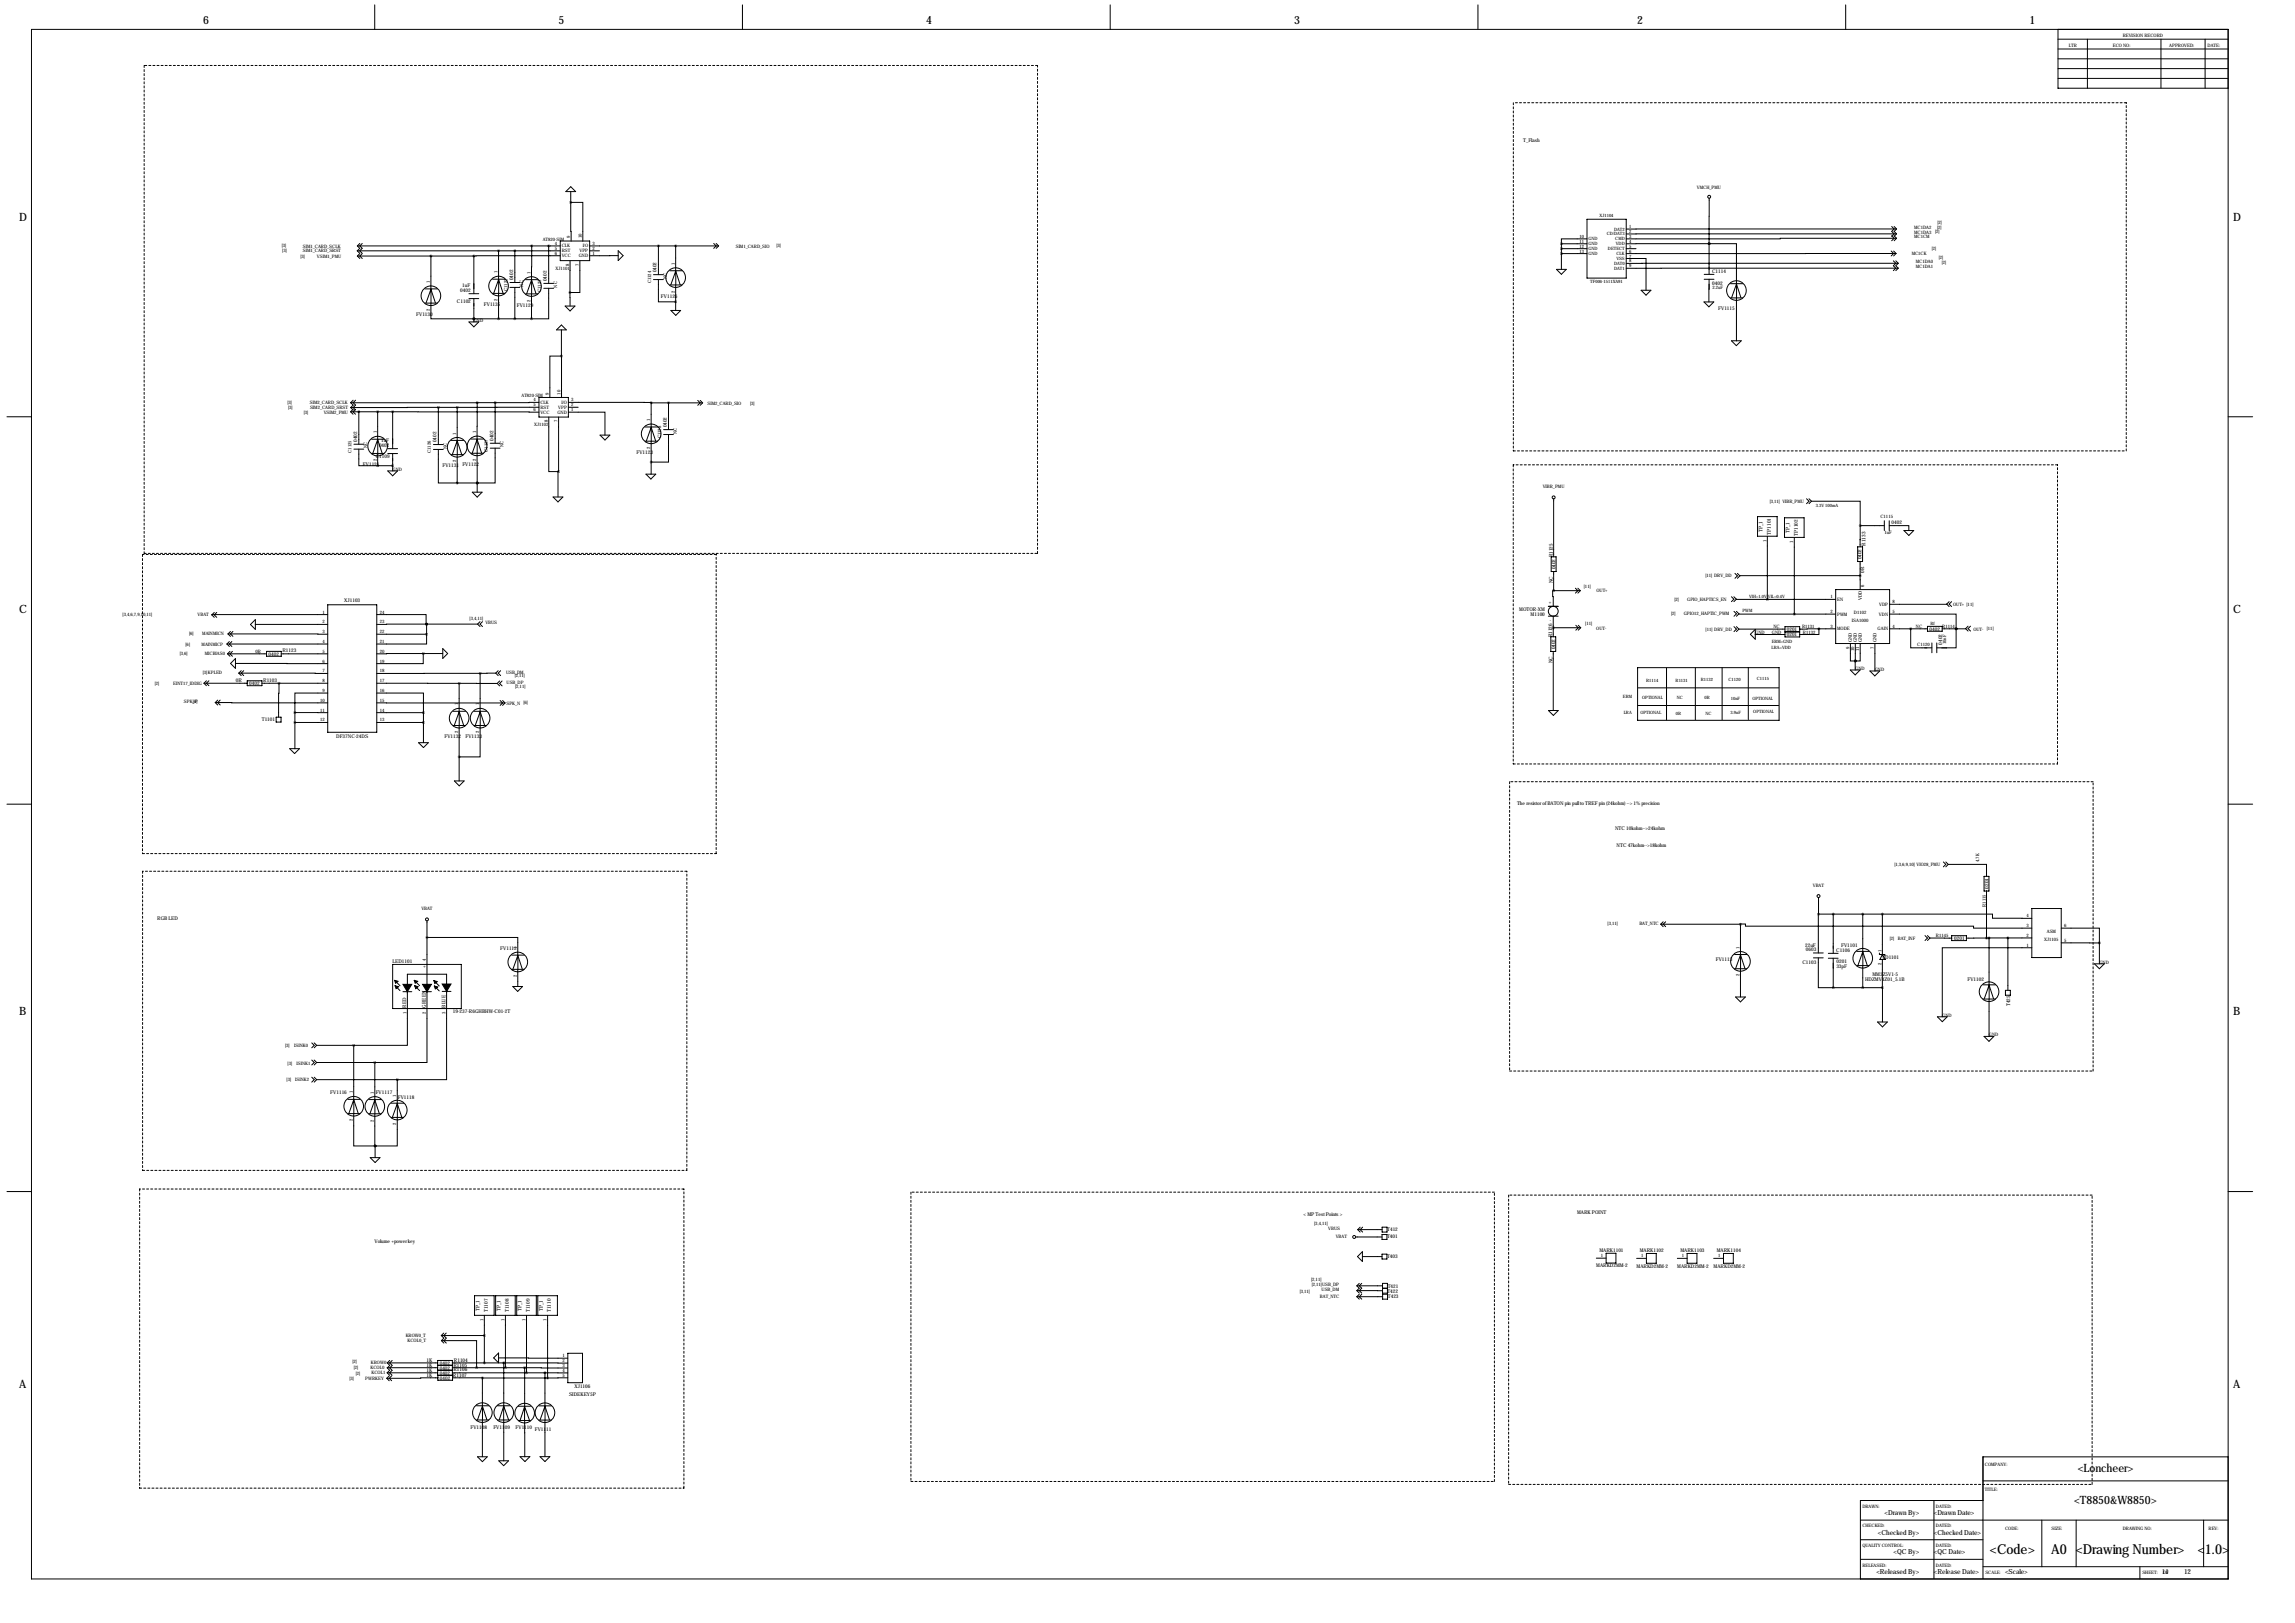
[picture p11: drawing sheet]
<svg xmlns="http://www.w3.org/2000/svg" width="1189mm" height="841mm" viewBox="0 0 1189 841" stroke-linecap="round" stroke-linejoin="round" font-family="sans-serif">
<defs><g id="words">
<g font-size="7.1">
<text x="1031" y="805">&lt;Code&gt;</text>
<text x="1063" y="805">A0 &lt;Drawing Number&gt;</text>
<text x="1138" y="805">&lt;1.0&gt;</text>
</g>
<g font-size="5.9">
<text x="105" y="13">6</text>
<text x="289" y="13">5</text>
<text x="480" y="13">4</text>
<text x="670" y="13">3</text>
<text x="848" y="13">2</text>
<text x="1051" y="13">1</text>
<text x="10" y="114">D</text>
<text x="1157" y="114">D</text>
<text x="10" y="317">C</text>
<text x="1157" y="317">C</text>
<text x="10" y="526">B</text>
<text x="1157" y="526">B</text>
<text x="10" y="719">A</text>
<text x="1157" y="719">A</text>
<text x="1076" y="763">&lt;Loncheer&gt;</text>
<text x="1074" y="779">&lt;T8850&amp;W8850&gt;</text>
</g>
<g font-size="3.6">
<text x="976" y="785">&lt;Drawn By&gt;</text>
<text x="1002" y="785">&lt;Drawn Date&gt;</text>
<text x="973" y="795">&lt;Checked By&gt;</text>
<text x="1002" y="795">&lt;Checked Date&gt;</text>
<text x="981" y="805">&lt;QC By&gt;</text>
<text x="1002" y="805">&lt;QC Date&gt;</text>
<text x="972" y="815">&lt;Released By&gt;</text>
<text x="1002" y="815">&lt;Release Date&gt;</text>
<text x="1039" y="815">&lt;Scale&gt;</text>
<text x="1120" y="815">11</text>
<text x="1131" y="815">12</text>
</g>
<g font-size="2.6">
<text x="789" y="74">T_Flash</text>
<text x="340" y="141" transform="rotate(-90 340 141)">0402</text>
<text x="887" y="141">C1114</text>
<text x="239" y="149">1uF</text>
<text x="266" y="145" transform="rotate(-90 266 145)">0402</text>
<text x="283" y="146" transform="rotate(-90 283 146)">0402</text>
<text x="887" y="148">0402</text>
<text x="238" y="151">0402</text>
<text x="342" y="154">FV1126</text>
<text x="237" y="157">C1102</text>
<text x="251" y="159">FV1135</text>
<text x="268" y="159">FV1129</text>
<text x="890" y="161">FV1115</text>
<text x="216" y="164">FV1130</text>
<text x="345" y="221" transform="rotate(-90 345 221)">0402</text>
<text x="185" y="229" transform="rotate(-90 185 229)">0402</text>
<text x="196" y="231">0402</text>
<text x="197" y="229">1uF</text>
<text x="226" y="229" transform="rotate(-90 226 229)">0402</text>
<text x="256" y="228" transform="rotate(-90 256 228)">0402</text>
<text x="195" y="237">C1109</text>
<text x="330" y="235">FV1123</text>
<text x="188" y="241">FV1121</text>
<text x="229" y="242">FV1131</text>
<text x="240" y="241">FV1122</text>
<text x="913" y="276" transform="rotate(-90 913 276)">TP_1</text>
<text x="980" y="271">0402</text>
<text x="917" y="277" transform="rotate(-90 917 277)">TP1101</text>
<text x="927" y="276" transform="rotate(-90 927 276)">TP_1</text>
<text x="931" y="278" transform="rotate(-90 931 278)">TP1102</text>
<text x="966" y="283" transform="rotate(-90 966 283)">R1133</text>
<text x="804" y="289" transform="rotate(-90 804 289)">R1125</text>
<text x="964" y="290" transform="rotate(-90 964 290)">0402</text>
<text x="806" y="295" transform="rotate(-90 806 295)">0402</text>
<text x="966" y="297" transform="rotate(-90 966 297)">0R</text>
<text x="804" y="302" transform="rotate(-90 804 302)">NC</text>
<text x="178" y="312">XJ1103</text>
<text x="787" y="316">MOTOR-XM</text>
<text x="802" y="313">+</text>
<text x="793" y="319">M1100</text>
<text x="803" y="322">-</text>
<text x="926" y="327">0201</text>
<text x="926" y="330">0201</text>
<text x="1000" y="327">0402</text>
<text x="804" y="330" transform="rotate(-90 804 330)">R1126</text>
<text x="1006" y="334" transform="rotate(-90 1006 334)">0402</text>
<text x="139" y="340">0402</text>
<text x="146" y="338">R1123</text>
<text x="806" y="336" transform="rotate(-90 806 336)">0402</text>
<text x="804" y="344" transform="rotate(-90 804 344)">NC</text>
<text x="122" y="354">0R</text>
<text x="136" y="353">R1103</text>
<text x="129" y="355">0402</text>
<text x="136" y="373">T1101</text>
<text x="174" y="382">DF37NC-24DS</text>
<text x="230" y="382">FV1132</text>
<text x="241" y="382">FV1133</text>
<text x="786" y="417">The resistor of BATON pin pull to TREF pin (24kohm) --&gt; 1% precision</text>
<text x="837" y="430">NTC 10kohm--&gt;24kohm</text>
<text x="837" y="439">NTC 47kohm--&gt;18kohm</text>
<text x="1030" y="460" transform="rotate(-90 1030 460)">0201</text>
<text x="81" y="477">RGB LED</text>
<text x="935" y="490">22uF</text>
<text x="954" y="491">FV1101</text>
<text x="1012" y="487">0201</text>
<text x="259" y="492">FV1112</text>
<text x="889" y="498">FV1113</text>
<text x="935" y="493">0603</text>
<text x="951" y="493">C1106</text>
<text x="975" y="497">VD1101</text>
<text x="203" y="499">LED1101</text>
<text x="221" y="501" transform="rotate(-90 221 501)">+</text>
<text x="934" y="499">C1103</text>
<text x="951" y="501">33pF</text>
<text x="951" y="499">0201</text>
<text x="966" y="508">HDZMV4Z01_5.1B</text>
<text x="970" y="506">MM3Z5V1-5</text>
<text x="1019" y="508">FV1102</text>
<text x="210" y="522" transform="rotate(-90 210 522)">RED</text>
<text x="221" y="522" transform="rotate(-90 221 522)">GREEN</text>
<text x="231" y="522" transform="rotate(-90 231 522)">BLUE</text>
<text x="1041" y="521" transform="rotate(-90 1041 521)">T425</text>
<text x="235" y="525">19-237-R6GHBHW-C01-2T</text>
<text x="171" y="567">FV1116</text>
<text x="195" y="567">FV1117</text>
<text x="206" y="569">FV1118</text>
<text x="675" y="630">&lt; MP Test Points &gt;</text>
<text x="817" y="629">MARK POINT</text>
<text x="719" y="641">T401</text>
<text x="719" y="638">T412</text>
<text x="194" y="644">Volume +power key</text>
<text x="719" y="652">T403</text>
<text x="829" y="649">MARK1101</text>
<text x="849" y="649">MARK1102</text>
<text x="870" y="649">MARK1103</text>
<text x="889" y="649">MARK1104</text>
<text x="827" y="656">MARKD2MM-2</text>
<text x="848" y="657">MARKD2MM-2</text>
<text x="869" y="657">MARKD2MM-2</text>
<text x="888" y="657">MARKD2MM-2</text>
<text x="719" y="670">T422</text>
<text x="719" y="667">T421</text>
<text x="719" y="672">T423</text>
<text x="248" y="679" transform="rotate(-90 248 679)">TP_1</text>
<text x="253" y="680" transform="rotate(-90 253 680)">T1107</text>
<text x="259" y="679" transform="rotate(-90 259 679)">TP_1</text>
<text x="264" y="680" transform="rotate(-90 264 680)">T1108</text>
<text x="270" y="679" transform="rotate(-90 270 679)">TP_1</text>
<text x="275" y="680" transform="rotate(-90 275 680)">T1109</text>
<text x="281" y="679" transform="rotate(-90 281 679)">TP_1</text>
<text x="285" y="680" transform="rotate(-90 285 680)">T1110</text>
<text x="221" y="706">1K</text>
<text x="228" y="707">0402</text>
<text x="235" y="705">R1104</text>
<text x="221" y="711">1K</text>
<text x="221" y="708">1K</text>
<text x="221" y="713">1K</text>
<text x="228" y="712">0402</text>
<text x="228" y="709">0402</text>
<text x="235" y="713">R1107</text>
<text x="235" y="710">R1106</text>
<text x="235" y="708">R1105</text>
<text x="228" y="715">0402</text>
<text x="298" y="719">XJ1106</text>
<text x="295" y="723">SIDEKEY5P</text>
<text x="244" y="740">FV1108</text>
<text x="256" y="740">FV1109</text>
<text x="267" y="740">FV1110</text>
<text x="277" y="741">FV1111</text>
</g>
<g font-size="2.4">
<text x="1100" y="19">REVISION RECORD</text>
<text x="1072" y="24">LTR</text>
<text x="1095" y="24">ECO NO:</text>
<text x="1124" y="24">APPROVED:</text>
<text x="1144" y="24">DATE:</text>
<text x="879" y="98">VMCH_PMU</text>
<text x="992" y="119">MC1DA2</text>
<text x="1004" y="119">[2]</text>
<text x="1004" y="116">[2]</text>
<text x="281" y="125">AT820-SIM</text>
<text x="295" y="123" transform="rotate(-90 295 123)">9</text>
<text x="301" y="123" transform="rotate(-90 301 123)">10</text>
<text x="992" y="121">MC1DA3 [2]</text>
<text x="992" y="123">MC1CM</text>
<text x="146" y="128">[3]</text>
<text x="146" y="131">[3]</text>
<text x="157" y="128">SIM1_CARD_SCLK</text>
<text x="157" y="131">SIM1_CARD_SRST</text>
<text x="287" y="127">4</text>
<text x="287" y="129">5</text>
<text x="287" y="132">6</text>
<text x="291" y="128">CLK</text>
<text x="291" y="131">RST</text>
<text x="300" y="131">VPP</text>
<text x="302" y="128">I/O</text>
<text x="307" y="132">1</text>
<text x="307" y="129">2</text>
<text x="307" y="127">3</text>
<text x="381" y="128">SIM1_CARD_SIO</text>
<text x="402" y="128">[3]</text>
<text x="1001" y="130">[2]</text>
<text x="156" y="134">[3]</text>
<text x="164" y="134">VSIM1_PMU</text>
<text x="291" y="133">VCC</text>
<text x="295" y="138" transform="rotate(-90 295 138)">8</text>
<text x="300" y="133">GND</text>
<text x="300" y="138" transform="rotate(-90 300 138)">7</text>
<text x="350" y="137" transform="rotate(-90 350 137)">1</text>
<text x="990" y="132">MC1CK</text>
<text x="992" y="136">MC1DA0</text>
<text x="1004" y="134">[2]</text>
<text x="1006" y="137">[2]</text>
<text x="258" y="142" transform="rotate(-90 258 142)">1</text>
<text x="275" y="142" transform="rotate(-90 275 142)">1</text>
<text x="288" y="140">XJ1101</text>
<text x="992" y="139">MC1DA1</text>
<text x="223" y="147" transform="rotate(-90 223 147)">1</text>
<text x="271" y="148" transform="rotate(-90 271 148)">NC</text>
<text x="289" y="149" transform="rotate(-90 289 149)">NC</text>
<text x="337" y="147" transform="rotate(-90 337 147)">C1124</text>
<text x="345" y="144" transform="rotate(-90 345 144)">NC</text>
<text x="887" y="150">2.2uF</text>
<text x="258" y="156" transform="rotate(-90 258 156)">2</text>
<text x="263" y="151" transform="rotate(-90 263 151)">C1122</text>
<text x="280" y="151" transform="rotate(-90 280 151)">C1123</text>
<text x="350" y="152" transform="rotate(-90 350 152)">2</text>
<text x="223" y="161" transform="rotate(-90 223 161)">2</text>
<text x="275" y="156" transform="rotate(-90 275 156)">2</text>
<text x="245" y="167">GND</text>
<text x="149" y="209">[3]</text>
<text x="161" y="209">SIM2_CARD_SCLK</text>
<text x="270" y="206">AT820-SIM</text>
<text x="276" y="208">4</text>
<text x="280" y="209">CLK</text>
<text x="284" y="204" transform="rotate(-90 284 204)">9</text>
<text x="290" y="204" transform="rotate(-90 290 204)">10</text>
<text x="291" y="209">I/O</text>
<text x="296" y="208">3</text>
<text x="367" y="210">SIM2_CARD_SIO</text>
<text x="389" y="210">[3]</text>
<text x="149" y="212">[3]</text>
<text x="157" y="214">[3]</text>
<text x="161" y="212">SIM2_CARD_SRST</text>
<text x="168" y="214">VSIM2_PMU</text>
<text x="276" y="210">5</text>
<text x="276" y="213">6</text>
<text x="280" y="212">RST</text>
<text x="280" y="214">VCC</text>
<text x="289" y="214">GND</text>
<text x="289" y="212">VPP</text>
<text x="296" y="213">1</text>
<text x="296" y="210">2</text>
<text x="277" y="221">XJ1102</text>
<text x="284" y="219" transform="rotate(-90 284 219)">8</text>
<text x="289" y="219" transform="rotate(-90 289 219)">7</text>
<text x="337" y="218" transform="rotate(-90 337 218)">1</text>
<text x="195" y="224" transform="rotate(-90 195 224)">1</text>
<text x="236" y="225" transform="rotate(-90 236 225)">1</text>
<text x="247" y="224" transform="rotate(-90 247 224)">1</text>
<text x="342" y="227" transform="rotate(-90 342 227)">C1128</text>
<text x="351" y="225" transform="rotate(-90 351 225)">NC</text>
<text x="190" y="232" transform="rotate(-90 190 232)">NC</text>
<text x="231" y="232" transform="rotate(-90 231 232)">NC</text>
<text x="261" y="232" transform="rotate(-90 261 232)">NC</text>
<text x="337" y="233" transform="rotate(-90 337 233)">2</text>
<text x="182" y="235" transform="rotate(-90 182 235)">C1125</text>
<text x="195" y="239" transform="rotate(-90 195 239)">2</text>
<text x="223" y="235" transform="rotate(-90 223 235)">C1126</text>
<text x="236" y="240" transform="rotate(-90 236 240)">2</text>
<text x="247" y="239" transform="rotate(-90 247 239)">2</text>
<text x="253" y="234" transform="rotate(-90 253 234)">C1127</text>
<text x="203" y="244">GND</text>
<text x="799" y="253">VIBR_PMU</text>
<text x="917" y="261">[3,11] VIBR_PMU</text>
<text x="974" y="268">C1115</text>
<text x="915" y="281" transform="rotate(-90 915 281)">1</text>
<text x="929" y="281" transform="rotate(-90 929 281)">1</text>
<text x="976" y="277">1uF</text>
<text x="883" y="299">[11] DRV_DD</text>
<text x="821" y="304">[11]</text>
<text x="966" y="304" transform="rotate(-90 966 304)">6</text>
<text x="827" y="307">OUT+</text>
<text x="867" y="311">[2]</text>
<text x="874" y="311">GPIO_HAPTICS_EN</text>
<text x="948" y="310">1</text>
<text x="952" y="311">EN</text>
<text x="964" y="311" transform="rotate(-90 964 311)">VDD</text>
<text x="167" y="318">1</text>
<text x="197" y="318">24</text>
<text x="948" y="318">2</text>
<text x="973" y="314">VDP</text>
<text x="980" y="318">5</text>
<text x="980" y="313">8</text>
<text x="1012" y="314">OUT+ [11]</text>
<text x="64" y="319">[3,4,6,7,9,10,11]</text>
<text x="102" y="319">VBAT</text>
<text x="167" y="323">2</text>
<text x="197" y="323">23</text>
<text x="243" y="321">[3,4,11]</text>
<text x="251" y="323">VBUS</text>
<text x="821" y="324">[11]</text>
<text x="866" y="319">[2]</text>
<text x="872" y="319">GPIO12_HAPTIC_PWM</text>
<text x="952" y="319">PWM</text>
<text x="959" y="322">ISA1000</text>
<text x="960" y="318">D1102</text>
<text x="973" y="319">VDN</text>
<text x="98" y="329">[6]</text>
<text x="105" y="329">MAINMICN</text>
<text x="167" y="328">3</text>
<text x="197" y="328">22</text>
<text x="827" y="326">OUT-</text>
<text x="884" y="327">[11] DRV_DD</text>
<text x="909" y="329">GND</text>
<text x="918" y="328">GND</text>
<text x="919" y="325">NC</text>
<text x="933" y="325">R1131</text>
<text x="934" y="328">R1132</text>
<text x="948" y="325">3</text>
<text x="952" y="327">MODE</text>
<text x="973" y="327">GAIN</text>
<text x="980" y="325">4</text>
<text x="993" y="325">NC</text>
<text x="1006" y="325">R1114</text>
<text x="1022" y="327">OUT-</text>
<text x="1029" y="327">[11]</text>
<text x="96" y="335">[6]</text>
<text x="104" y="335">MAINMICP</text>
<text x="167" y="333">4</text>
<text x="197" y="333">21</text>
<text x="959" y="333" transform="rotate(-90 959 333)">GND</text>
<text x="962" y="333" transform="rotate(-90 962 333)">GND</text>
<text x="964" y="333" transform="rotate(-90 964 333)">GND</text>
<text x="972" y="333" transform="rotate(-90 972 333)">GND</text>
<text x="993" y="335">C1120</text>
<text x="1008" y="334" transform="rotate(-90 1008 334)">10nF</text>
<text x="93" y="339">[3,6]</text>
<text x="106" y="339">MICBIAS0</text>
<text x="132" y="338">0R</text>
<text x="167" y="338">5</text>
<text x="197" y="338">20</text>
<text x="958" y="336" transform="rotate(-90 958 336)">9</text>
<text x="961" y="337" transform="rotate(-90 961 337)">10</text>
<text x="963" y="337" transform="rotate(-90 963 337)">11</text>
<text x="971" y="336" transform="rotate(-90 971 336)">7</text>
<text x="167" y="343">6</text>
<text x="197" y="343">19</text>
<text x="961" y="347">GND</text>
<text x="971" y="348">GND</text>
<text x="105" y="349">[3]KPLED</text>
<text x="167" y="348">7</text>
<text x="167" y="353">8</text>
<text x="197" y="353">17</text>
<text x="197" y="348">18</text>
<text x="262" y="349">USB_DM</text>
<text x="267" y="351">[2,11]</text>
<text x="80" y="355">[2]</text>
<text x="90" y="355">EINT17_IDDIG</text>
<text x="167" y="358">9</text>
<text x="197" y="358">16</text>
<text x="262" y="354">USB_DP</text>
<text x="267" y="356">[2,11]</text>
<text x="95" y="364">SPK_P</text>
<text x="100" y="364">[6]</text>
<text x="166" y="364">10</text>
<text x="197" y="364">15</text>
<text x="237" y="365" transform="rotate(-90 237 365)">1</text>
<text x="248" y="365" transform="rotate(-90 248 365)">1</text>
<text x="262" y="365">SPK_N [6]</text>
<text x="166" y="369">11</text>
<text x="197" y="369">14</text>
<text x="166" y="374">12</text>
<text x="197" y="374">13</text>
<text x="237" y="380" transform="rotate(-90 237 380)">2</text>
<text x="248" y="380" transform="rotate(-90 248 380)">2</text>
<text x="981" y="449">[1,3,6,9,10] VIO28_PMU</text>
<text x="1025" y="447" transform="rotate(-90 1025 447)">4.7K</text>
<text x="939" y="460">VBAT</text>
<text x="218" y="472">VBAT</text>
<text x="1029" y="470" transform="rotate(-90 1029 470)">R1115</text>
<text x="833" y="479">[3,11]</text>
<text x="849" y="479">BAT_NTC</text>
<text x="1050" y="475">4</text>
<text x="1003" y="486">R1145</text>
<text x="1050" y="485">2</text>
<text x="1050" y="480">3</text>
<text x="1060" y="483">ASM</text>
<text x="1069" y="480">6</text>
<text x="268" y="492" transform="rotate(-90 268 492)">1</text>
<text x="901" y="491" transform="rotate(-90 901 491)">1</text>
<text x="979" y="487">[2]</text>
<text x="983" y="487">BAT_INF</text>
<text x="1050" y="490">1</text>
<text x="1059" y="487">XJ1105</text>
<text x="1069" y="488">5</text>
<text x="975" y="493" transform="rotate(-90 975 493)">1</text>
<text x="221" y="498" transform="rotate(-90 221 498)">4</text>
<text x="975" y="500" transform="rotate(-90 975 500)">2</text>
<text x="1088" y="499">GND</text>
<text x="268" y="506" transform="rotate(-90 268 506)">2</text>
<text x="901" y="506" transform="rotate(-90 901 506)">2</text>
<text x="211" y="525" transform="rotate(-90 211 525)">1</text>
<text x="221" y="525" transform="rotate(-90 221 525)">2</text>
<text x="231" y="525" transform="rotate(-90 231 525)">3</text>
<text x="1006" y="527">GND</text>
<text x="1030" y="537">GND</text>
<text x="148" y="542">[3]</text>
<text x="152" y="542">ISINK0</text>
<text x="149" y="552">[3]</text>
<text x="154" y="552">ISINK1</text>
<text x="148" y="560">[3]</text>
<text x="153" y="560">ISINK2</text>
<text x="183" y="566" transform="rotate(-90 183 566)">1</text>
<text x="194" y="567" transform="rotate(-90 194 567)">1</text>
<text x="205" y="568" transform="rotate(-90 205 568)">1</text>
<text x="183" y="581" transform="rotate(-90 183 581)">2</text>
<text x="194" y="581" transform="rotate(-90 194 581)">2</text>
<text x="205" y="583" transform="rotate(-90 205 583)">2</text>
<text x="681" y="635">[3,4,11]</text>
<text x="688" y="637">VBUS</text>
<text x="692" y="641">VBAT</text>
<text x="829" y="651">1</text>
<text x="850" y="651">1</text>
<text x="871" y="651">1</text>
<text x="890" y="651">1</text>
<text x="679" y="663">[2,11]</text>
<text x="673" y="670">[3,11]</text>
<text x="679" y="666">[2,11]USB_DP</text>
<text x="685" y="669">USB_DM</text>
<text x="684" y="673">BAT_NTC</text>
<text x="250" y="684" transform="rotate(-90 250 684)">1</text>
<text x="261" y="684" transform="rotate(-90 261 684)">1</text>
<text x="272" y="684" transform="rotate(-90 272 684)">1</text>
<text x="283" y="684" transform="rotate(-90 283 684)">1</text>
<text x="210" y="692">KROW0_T</text>
<text x="211" y="695">KCOL0_T</text>
<text x="183" y="706">[2]</text>
<text x="192" y="707">KROW0</text>
<text x="291" y="703">1</text>
<text x="291" y="706">2</text>
<text x="183" y="709">[2]</text>
<text x="184" y="712">[2]</text>
<text x="192" y="709">KCOL0</text>
<text x="192" y="712">KCOL1</text>
<text x="291" y="708">3</text>
<text x="291" y="711">4</text>
<text x="291" y="713">5</text>
<text x="181" y="715">[3]</text>
<text x="189" y="715">PWRKEY</text>
<text x="1028" y="759">COMPANY:</text>
<text x="1028" y="772">TITLE:</text>
<text x="965" y="781">DRAWN:</text>
<text x="1003" y="781">DATED:</text>
<text x="965" y="791">CHECKED:</text>
<text x="1003" y="791">DATED:</text>
<text x="1039" y="792">CODE:</text>
<text x="1063" y="792">SIZE:</text>
<text x="1100" y="792">DRAWING NO:</text>
<text x="1144" y="792">REV:</text>
<text x="965" y="801">QUALITY CONTROL:</text>
<text x="1003" y="801">DATED:</text>
<text x="965" y="812">RELEASED:</text>
<text x="1003" y="812">DATED:</text>
<text x="1028" y="815">SCALE:</text>
<text x="1110" y="815">SHEET:</text>
<text x="1121" y="815">OF</text>
</g>
<g font-size="2.3">
<text x="829" y="113">XJ1104</text>
<text x="836" y="119">DAT2</text>
<text x="844" y="118">1</text>
<text x="818" y="123">10</text>
<text x="818" y="126">11</text>
<text x="823" y="124">GND</text>
<text x="832" y="122">CD/DAT3</text>
<text x="837" y="124">CMD</text>
<text x="844" y="121">2</text>
<text x="844" y="123">3</text>
<text x="844" y="126">4</text>
<text x="818" y="128">12</text>
<text x="818" y="131">13</text>
<text x="823" y="127">GND</text>
<text x="823" y="130">GND</text>
<text x="833" y="130">DETECT</text>
<text x="837" y="127">VDD</text>
<text x="844" y="128">5</text>
<text x="844" y="131">6</text>
<text x="823" y="132">GND</text>
<text x="836" y="137">DAT0</text>
<text x="837" y="135">VSS</text>
<text x="837" y="132">CLK</text>
<text x="844" y="133">7</text>
<text x="844" y="136">8</text>
<text x="836" y="140">DAT1</text>
<text x="844" y="138">9</text>
<text x="824" y="147">TF006-1511XA91</text>
<text x="941" y="263">3.3V 100mA</text>
<text x="906" y="310">VIH=1.0V VIL=0.4V</text>
<text x="903" y="317">PWM</text>
<text x="1000" y="324">Rf</text>
<text x="918" y="333">ERM=GND</text>
<text x="918" y="336">LRA=VDD</text>
<text x="853" y="353">R1114</text>
<text x="868" y="353">R1131</text>
<text x="881" y="353">R1132</text>
<text x="895" y="353">C1120</text>
<text x="910" y="352">C1115</text>
<text x="841" y="361">ERM</text>
<text x="851" y="362">OPTIONAL</text>
<text x="869" y="362">NC</text>
<text x="883" y="362">0R</text>
<text x="897" y="362">10nF</text>
<text x="908" y="362">OPTIONAL</text>
<text x="841" y="370">LRA</text>
<text x="850" y="370">OPTIONAL</text>
<text x="868" y="370">0R</text>
<text x="883" y="371">NC</text>
<text x="896" y="370">3.9nF</text>
<text x="908" y="369">OPTIONAL</text>
</g>
</g></defs>
<g fill="none" stroke="#000" stroke-width=".52" stroke-dasharray="1.1 1.1">
<path d="M75 34v253M537 34h-462M784 53v181M1101 53h-317M784 234h317M1101 234v-181M784 241v155M1066 241h-282M74 287v155M75 287h462M371 287h-297M537 287v-253"/>
<path d="M784 396h282M1066 396v-155M782 405v150M1084 405h-302M74 442h297M74 451v155M356 451h-282M371 442v-155M782 555h302M1084 555v-150M72 616v155M74 606h282"/>
<path d="M354 616h-282M356 606v-155M472 618v149M774 618h-302M782 619v150M1084 619h-302M72 771h282M354 771v-155M472 767h302M774 767v-149M782 769h302M1084 769v-150"/>
</g>
<g fill="none" stroke="#000" stroke-width=".52">
<path d="M16 15h1138v803h-1138zM194 3v12M385 3v12M575 3v12M766 3v12M956 3v12M1066 15v31h88M1066 30h88M1066 20h88M1066 25h88M1066 36h88M1081 20v26"/>
<path d="M1119 20v26M1142 20v26M1066 41h88M293 99l3-2 2 2zM296 99v6M296 105v20M296 105h6v20M822 114h20v30h-20zM885 103v23M980 117l1 2-1 1 1 1-1 1M981 117l1 2M982 119h-140"/>
<path d="M982 119l-1 1 1 1M185 130h105M185 130l1 1M185 127h99M185 127l1 2-1 1M185 133l1 1M185 133h60M186 126l-1 1M186 131l-1 2M188 126l-2 1 2 2-2 1 2 1M188 131l-2 2 2 1M223 133v32h22"/>
<path d="M245 133v19M258 130v15l3 7M267 130v16M275 127v38M284 127v20M284 127h6M290 132l-45 1M290 125h15v10h-15zM295 135v17M300 135v17h-5M305 130h6M305 127h67"/>
<path d="M320 132h-15M320 130l3 2-3 3zM341 127v15M350 127v29M370 126l1 1-1 2M371 126l1 1M372 127l-1 2M806 140h5l-2 2zM809 126h13M809 129h13M809 131h13M809 126v14"/>
<path d="M822 124h-13v2M842 134h11v16M842 129h5M885 126h.1M885 126h-43M885 126h15l-1 51M885 126v16M980 130l1 1-1 2M980 122l1 1-1 2M981 135l1 1-1 2 1 1-1 1M981 130l1 1M981 122l1 1"/>
<path d="M982 135l1 1M982 131h-140M982 131l-1 2M982 123l-140 1M982 121h-140M982 121l-1 1M982 123l-1 2M983 136h-141M983 139h-141M983 136l-1 2 1 1M983 139l-1 1M220 150h7"/>
<path d="M220 157h7M223 150l3 7M223 150l-2 7M243 155h5M243 152h5M245 155v12M255 145h7M255 152h7M256 152l2-7v7M258 152v13M264 149h5M264 146h5"/>
<path d="M267 149v16M272 152h7M272 145h7M275 145l3 7M275 145l-2 7M282 149h5M282 147h5M284 149v16h-9M293 159h5l-3 2zM295 152v7M339 142h5M339 145h5"/>
<path d="M341 145v11h9M347 140h6M347 148h6M350 140l2 8M350 156v5M350 140l-3 8M850 150h5l-2 3zM883 156h5l-3 3zM883 142h5M883 145h5M885 145v11M896 147h7"/>
<path d="M896 154h7M899 147l3 7M900 147l-3 7M243 167h5l-3 2zM245 165h.1M245 165h30M288 171l3-3 2 3zM291 171v13M348 161h5l-3 2zM897 177h5l-3 2zM291 184v22M291 184h-6v22"/>
<path d="M4 216h12M182 213l1 2M182 213h21M182 209h65M182 209l1 1-1 1M182 211l1 1M183 212l-1 1M183 207l-1 2M184 212l-1 1 1 2M184 207l-1 2 1 1-1 1 1 1M186 213v17M196 213v28"/>
<path d="M203 213h76M203 213v19M227 211h-45M227 211v19M227 211h10M237 211v39M247 209v41M256 209v21M256 209h-9M279 208l-23 1M279 211h-42M279 206h15v10h-15z"/>
<path d="M284 216v28h5M289 216v28M294 213h19v12M294 208l43 1M294 211h6M337 209v30M337 209h27M346 209v14M361 207l2 2-2 1M363 207l1 2M364 209l-1 1M1154 216h13"/>
<path d="M183 233h5M183 230h5M186 233v8h10M193 235h6M193 228h6M198 235l-2-7-3 7M201 235h5M201 232h5M203 235v6M225 230h5M225 233h5M227 233v17h10"/>
<path d="M234 228h6M234 235h6M239 235l-2-7-3 7M244 227h6M244 235h6M247 227l2 8M247 228l-2 7M254 232h5M254 230h5M256 232v18h-9M311 225h5l-3 3zM334 221h7"/>
<path d="M334 229h7M337 221l3 7M337 239v7M337 221l-2 8M344 225h5M344 223h5M346 225v14h-9M196 241h.1M196 241h7M201 244h5l-3 2zM203 241v3M237 250h10"/>
<path d="M245 255h5l-3 2zM247 250h.1M247 250v5M287 257h5l-3 3zM289 244v13M335 246h5l-3 2zM805 258v30M936 258l1 2-1 1M937 258l1 2M938 260h26v12M938 260l-1 1M910 268h11v10h-11z"/>
<path d="M916 278v32M924 268h11v10h-11zM929 278v40M964 272v11M964 272h12M976 270v5M979 272h10v3M979 270v5M986 275h5l-2 2zM804 288h2v8h-2zM805 296v10M899 297l1 1-1 2"/>
<path d="M900 297l1 1M901 298l-1 2M962 283h3v8h-3zM964 298v7M964 298h-63M964 291v7M110 318l1 2M111 317l-1 1M112 317l-1 1 1 2M170 318h-60M170 313h25v66h-25zM195 318h26v5"/>
<path d="M802 319h5M802 314h5M805 319v11M805 306h-1l1 8M805 306h14M816 305l1 1-1 1M817 305l2 1M819 306l-2 1M897 309l1 1-1 2M898 309l1 1M898 317l2 1-2 1M899 310h17"/>
<path d="M899 310l-1 2M900 317l1 1M901 318h28M901 318l-1 1M916 310h35M929 318h22M951 305h28v28h-28zM979 318h34v8M1008 313h-29M1008 313l2 1M1010 312l-2 1M1011 312l-1 1 1 1"/>
<path d="M118 334h52M118 334l1 1M118 339h20M118 339l1 1M118 328l52 1M118 328l1 2M119 332l-1 2M119 337l-1 2M119 327l-1 1M120 332l-1 2 1 1M120 337l-1 2 1 1M121 327l-2 1 2 2"/>
<path d="M132 321v5l-2-3zM138 337h8v3h-8zM146 339h24M170 323h-38M195 329h26M219 339h-24M219 339v5h-24M219 339h10M221 323h-26M221 323h.1M221 329v5h-26M221 323v6"/>
<path d="M221 323h26M229 336l3 3-3 2zM247 323l2 2M249 322l-2 1M250 322l-1 1 1 2M803 330h3v7h-3zM805 337v31M805 325h14M816 324l2 1-2 1M818 324l1 1M819 325l-1 1M898 325l2 1-2 1"/>
<path d="M900 325l1 1M901 326h24M901 326l-1 1M909 329h16M909 326v5l-2-2zM925 325h7v2h-7zM925 327h7v3h-7zM942 326h-10M942 326v3h-10M942 326h9M959 333v9h2M961 333v9"/>
<path d="M964 333v9h-3M971 333v15M979 326h19M990 326v10h11M998 324h8v3h-8zM1001 333v5M1003 333v5M1006 326h7M1013 326v10h-10M1013 326h.1M1018 326h-5M1018 326l2 1"/>
<path d="M1020 324l-2 2M1021 324l-1 2 1 1M106 354h22M106 354l1 1M107 353l-1 1M108 353l-1 1 1 1M119 344l3-3v5zM122 344h48M124 349h46M124 349l1 1M125 347l-1 2M126 347l-1 2 1 1"/>
<path d="M128 353h8v2h-8zM136 354h34M145 354l-1 17M170 359h-17v10M195 359h24v10M195 354h43M238 354h20M238 354v38M249 349h-54M249 349v43h-11M257 349h-8M257 349l1 1"/>
<path d="M258 354l1 1M258 347l-1 2M259 353l-1 1M259 347l-1 2 1 1M260 353l-1 1 1 1M848 346h74v27h-74zM849 356h72M863 346v27M878 346v27M892 346v27M906 346v27M958 347h6l-3 3z"/>
<path d="M961 342h.1M961 342v5M969 348h5l-3 2zM112 364h58M112 364l1 1M113 363l-1 1M114 363l-1 1 1 1M143 371h3v3h-3zM153 369h17M153 374v14M153 374h17M153 369v5"/>
<path d="M195 364h67M195 369h24M195 374h24M219 369v16M235 368h6M235 376h6M238 368l2 8M238 369l-3 7M246 368h6M246 376h6M249 368l2 8M249 369l-3 7"/>
<path d="M259 363l1 1-1 1M260 363l2 1M262 364l-2 1M802 368h5l-2 3zM848 365h73M150 388h5l-2 2zM217 385h5l-3 2zM238 392v13M4 417h12M235 405h5l-2 2zM1154 417h13M1007 446l1 2-1 1"/>
<path d="M1008 446l1 2M1009 448h20v6M1009 448l-1 1M1028 454h2v8h-2zM221 477v73h-27M860 479l2 1M860 479h42M862 477l-2 2M863 477l-1 2 1 1M902 479h2v1h118v1h31M902 479v37M942 473v21"/>
<path d="M942 465v8M942 473h33M950 473v21M965 473v39M975 473h57v3h21M975 473v21M1029 462v24M1053 471h15v25h-15zM203 500h36v22h-36zM221 486h47v25M265 495h7M899 494h6"/>
<path d="M902 494l2 8M902 495l-3 7M939 496h5M939 494h5M942 496v16h8M947 494h5M947 496h5M950 496v16M962 493h6M965 493l2 7M965 493l-3 7M974 494h2v1"/>
<path d="M975 494l2 3h-3zM975 497v15M997 485l1 1-1 1M998 485l2 1M1000 486h11M1000 486l-2 1M1011 485h8v2h-8zM1029 486h-10M1029 486h1M1030 486v51M1040 486v27M1040 486h-10"/>
<path d="M1040 486h13M1053 491h-47v36M1068 488h20M1068 481h20v7M1085 499h5l-2 3zM1088 488v11M205 508l2 3M205 511l2 2M209 514h4M215 508l2 3M215 511l2 2M219 514h4"/>
<path d="M225 508l3 3M225 511l3 2M229 514h5M265 502h7M266 511h5l-3 3zM271 502l-3-7-2 7M899 502h6M899 516h5l-2 3zM950 512h25M962 500h6M975 512v17M1027 510h7"/>
<path d="M1027 517h7M1033 517l-3-7-2 7M1039 513h2v2h-2zM973 529h5l-3 3zM1004 527h5l-3 2zM1028 537h5l-3 2zM161 540l2 1-2 2M161 558l2 1-2 2M161 549l2 1-2 2M163 540l1 1M163 558l1 1M163 549l1 1"/>
<path d="M164 541l-1 2M164 559l-1 2M164 550l-1 2M164 541h19M164 550h30M164 559h42M183 541h28v-36h20v54h-25M183 541v53h11M194 550v44M206 559v35h-12M180 569h7M180 577h7"/>
<path d="M183 569l3 8M183 570l-2 7M191 570h6M191 577h6M196 577l-2-7-2 7M203 571h6M203 579h6M206 571l2 8M206 572l-3 7M192 600h5l-3 2zM194 594h.1M194 594v6"/>
<path d="M4 617h12M1154 617h13M703 637h13M703 637l2 1M705 636l-2 1M706 636l-1 1 1 1M716 639h2v3h-2zM716 636h3v2h-3zM702 641h14M703 651l3-3v5zM706 651h10M716 650h2v2h-2z"/>
<path d="M827 652h5M832 649h5v5h-5zM848 652h5M853 649h5v5h-5zM869 652h5M874 649h5v5h-5zM888 652h5M893 649h5v5h-5zM246 671h10v10h-10zM257 671h10v10h-10zM268 671h10v10h-10zM279 671h10v10h-10z"/>
<path d="M703 669h13M703 666h13M703 672h13M703 666l1 1-1 2M703 669l1 1M703 672l1 1M704 665l-1 1M704 670l-1 2M705 665l-1 1 1 1-1 2 1 1M705 670l-1 2 1 1M716 665h3v5h-3zM716 667h3"/>
<path d="M716 670h3v3h-3zM229 692l1 1M229 692h22M229 694h18v14M229 694l1 2M230 691l-1 1M230 693l-1 1M231 691l-1 1 1 1M231 693l-1 1 1 2M251 681v25M262 681v27M273 681v30"/>
<path d="M284 681v33M200 714l2 1M201 711h26M201 711l1 1M201 706h26M201 706l1 1-1 2M201 709l1 1-1 1M202 713l-2 1M202 705l-1 1M203 713l-1 1 1 1M203 710l-1 1 1 1M203 705l-1 1 1 1-1 2 1 1"/>
<path d="M227 708l-26 1M227 705h7v10h-7zM227 707h7M227 710h7M227 712h7M227 714h-27M234 706h27M234 711h48M234 708h38M234 714h16M250 714v14l2 7M250 714h34"/>
<path d="M256 703l2-2v5zM258 703l36 1M261 706v51M261 706h33M272 708v47M272 708l22 1M282 711h12M282 711v17l3 7M294 714h-10M294 701h8v15h-8zM247 728h6M247 736h6"/>
<path d="M247 736l3-8v8M250 736v19M258 728h6M258 736h6M259 735l2-7 2 8M268 728h7M268 736h7M272 729l2 7M272 728l-3 8M279 728h7M279 736h7M280 736l2-8v8"/>
<path d="M282 736v19M247 755h5l-2 2zM258 757h5l-2 2zM269 755h5l-2 2zM280 755h5l-3 2zM1154 755h-127v63M1002 777v41M1027 767h127M1027 777h-63v41M964 787h190M964 798h63M1058 787v25"/>
<path d="M1075 787v25M1142 787v25M964 808h63M1027 812h127M1109 812v6"/>
<circle cx="885" cy="102" r=".8"/>
<circle cx="223" cy="153" r="5"/>
<circle cx="258" cy="148" r="5"/>
<circle cx="275" cy="148" r="5"/>
<circle cx="350" cy="144" r="5"/>
<circle cx="900" cy="151" r="5"/>
<circle cx="196" cy="231" r="5"/>
<circle cx="237" cy="232" r="5"/>
<circle cx="247" cy="231" r="5"/>
<circle cx="337" cy="225" r="5"/>
<circle cx="805" cy="258" r=".8"/>
<circle cx="805" cy="317" r="2.5"/>
<circle cx="238" cy="372" r="5"/>
<circle cx="249" cy="372" r="5"/>
<circle cx="221" cy="476" r=".8"/>
<circle cx="942" cy="464" r=".8"/>
<circle cx="268" cy="498" r="5"/>
<circle cx="902" cy="498" r="5"/>
<circle cx="965" cy="496" r="5"/>
<circle cx="1030" cy="514" r="5"/>
<circle cx="183" cy="573" r="5"/>
<circle cx="194" cy="573" r="5"/>
<circle cx="206" cy="575" r="5"/>
<circle cx="701" cy="641" r=".8"/>
<circle cx="250" cy="732" r="5"/>
<circle cx="261" cy="732" r="5"/>
<circle cx="272" cy="732" r="5"/>
<circle cx="282" cy="732" r="5"/>
</g>
<path d="M204 508h2l-1 1zM205 511h1l-1 1zM209 510h2v4zM211 510h2l-2 4zM215 508h1l-1 1zM215 511h2l-2 1zM219 510h2v4zM221 510h2l-2 4zM225 508h2l-2 1zM225 511h2l-1 1zM229 510h2v4zM231 510h3l-3 4z" fill="#000" stroke="#000" stroke-width=".52"/>
<path d="M245 165a.5 .5 0 0 0 1 0 .5 .5 0 0 0-1 0zM245 133a.5 .5 0 0 0 1 0 .5 .5 0 0 0-1 0zM245 165a.5 .5 0 0 0 1 0 .5 .5 0 0 0-1 0zM144 354a.5 .5 0 0 0 1 0 .5 .5 0 0 0-1 0zM256 209a.5 .5 0 0 0 1 0 .5 .5 0 0 0-1 0zM915 310a.5 .5 0 0 0 1 0 .5 .5 0 0 0-1 0zM929 318a.5 .5 0 0 0 1 0 .5 .5 0 0 0-1 0zM1087 488a.5 .5 0 0 0 1 0 .5 .5 0 0 0-1 0z" fill="#000" stroke="#000" stroke-width="1.3"/>
<use href="#words"/>
</svg>
